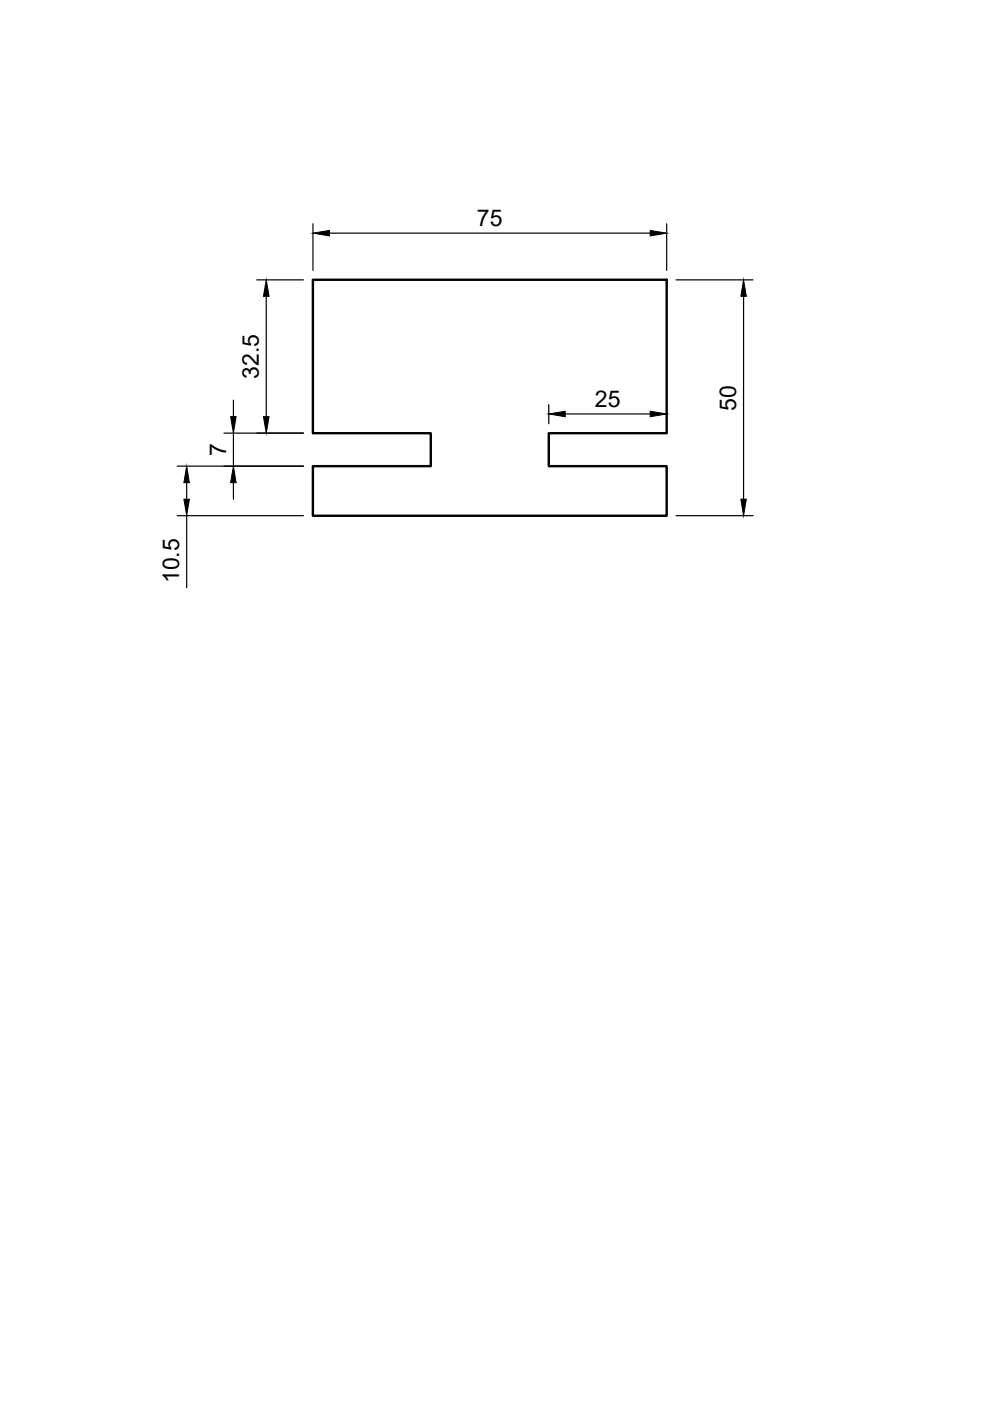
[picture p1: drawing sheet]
<svg xmlns="http://www.w3.org/2000/svg" width="210mm" height="297mm" viewBox="0 0 210 297" stroke-linecap="round" stroke-linejoin="round" font-family="sans-serif">
<defs><g id="words">
<g font-size="4.9">
<text x="101.1" y="47.9">75</text>
<text x="54.9" y="80.4" transform="rotate(-90 54.9 80.4)">32.5</text>
<text x="126.2" y="86.2">25</text>
<text x="156.1" y="87" transform="rotate(-90 156.1 87)">50</text>
<text x="48" y="96.7" transform="rotate(-90 48 96.7)">7</text>
<text x="38" y="123.7" transform="rotate(-90 38 123.7)">10.5</text>
</g>
</g></defs>
<!-- layer: Visible -->
<path d="M66.3 59.3h75.1v32.5h-25v7h25v10.6h-75.1v-10.6h25v-7h-25z" fill="none" stroke="#000" stroke-width=".51"/>
<!-- layer: Dimensions -->
<g fill="none" stroke="#000" stroke-width=".25">
<path d="M54.4 59.3h9.9M66.4 47.4v9.9M69.8 49.4h68.1M141.4 47.4v9.9M143.3 59.3h16.4M56.5 62.8v25.5M157.6 62.8v43M37.6 98.8h26.7M47.5 91.8h16.8M49.5 84.8v3.5M49.5 91.8v7M116.4 85.8v4"/>
<path d="M119.8 87.8h18.1M37.6 109.3h26.7M39.6 102.3v3.5M39.6 109.3v15.3M49.5 102.3v3.5M143.3 109.3h16.4"/>
</g>
<path d="M66.4 49.4l3.4-.5v1.1zM137.9 48.9l3.5 .5-3.5 .6zM56.5 59.3l.5 3.5h-1.1zM157.6 59.3l.6 3.5h-1.1zM48.9 88.3h1.2l-.6 3.5zM55.9 88.3h1.1l-.5 3.5zM116.4 87.8l3.4-.6v1.2zM137.9 87.2l3.5 .6-3.5 .6zM39.6 98.8l.6 3.5h-1.2zM39 105.8h1.2l-.6 3.5zM49.5 98.8l.6 3.5h-1.2zM157.1 105.8h1.1l-.6 3.5z" fill="#000" stroke="#000" stroke-width=".21"/>
<use href="#words"/>
</svg>
